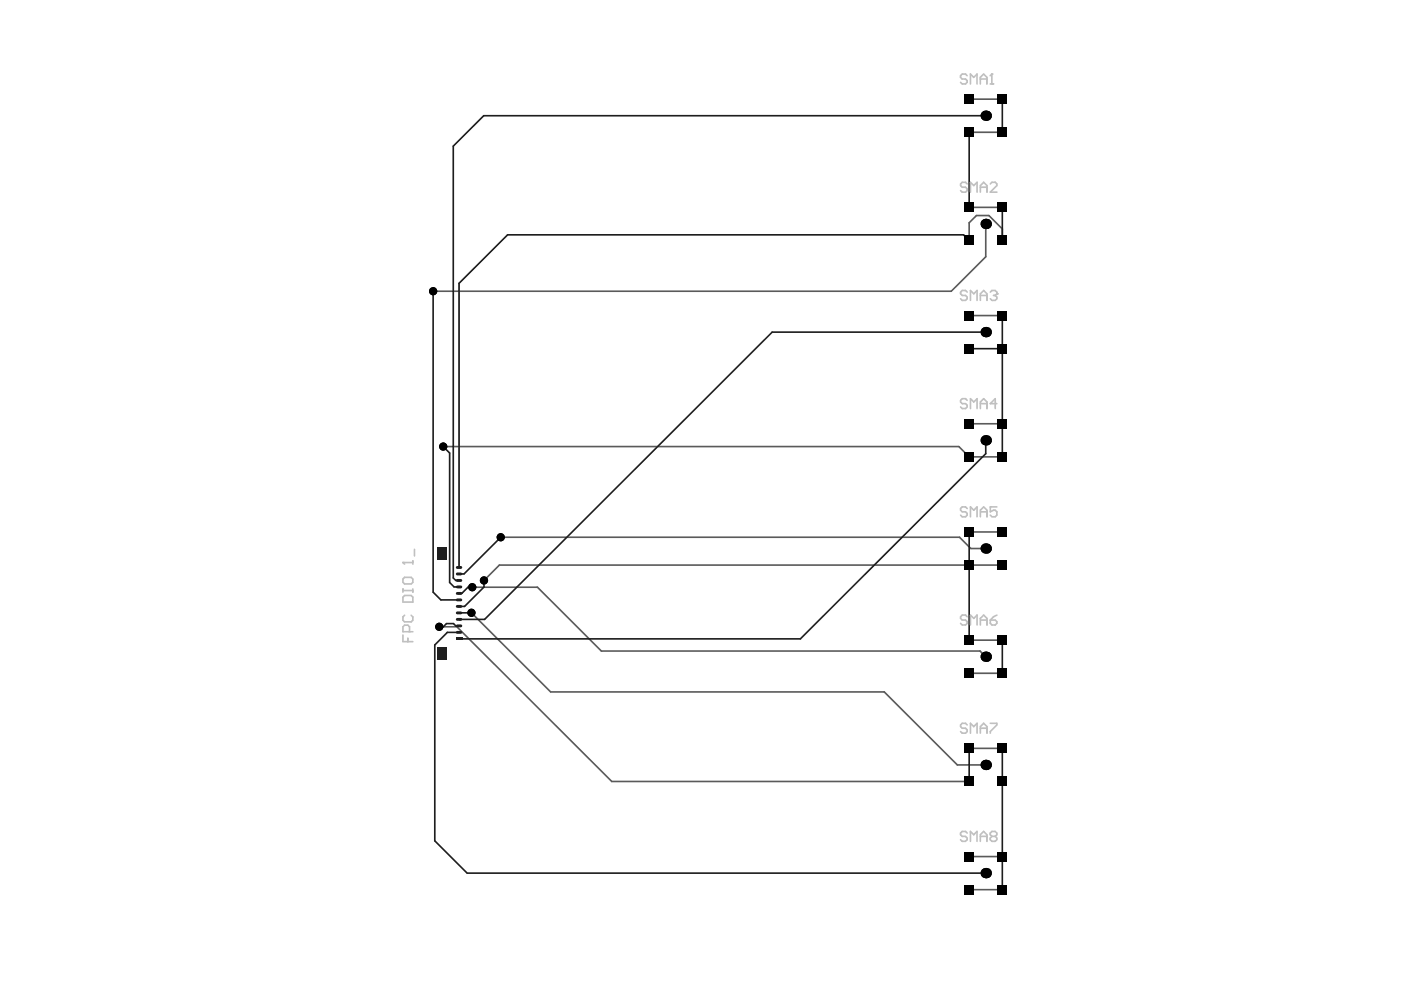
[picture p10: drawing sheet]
<svg xmlns="http://www.w3.org/2000/svg" width="297mm" height="210mm" viewBox="0 0 297 210" stroke-linecap="round" stroke-linejoin="round" font-family="sans-serif">
<g fill="none" stroke="#5a5a5a" stroke-width=".35">
<path d="M205.5 28h7M205.5 21h7M205.5 51v-3.8l1.5-1.5h2.7l2.8 2.8v2.5M205.5 44h7M209 47.5v6.9l-7.3 7.3h-109.9M205.5 66.9h7M94 94.7h109.3l2.2 2.2h7M205.5 89.8h7M106.2 113.9h97.2l2.4 2.4h3.2M205.5 112.8h7M212.5 119.8h-106.6l-3.3 3.3M93.1 132.9h3.8l32.8 32.8h75.8"/>
<path d="M100 129.9l16.8 16.8h70.7l15.5 15.5h6M100.1 124.5h13.9l13.5 13.5h80.3l1.2 1.2M205.5 135.7h7M205.5 158.7h7M205.5 142.8h7M205.5 181.6h7M205.5 188.6h7"/>
</g>
<g fill="#000">
<circle cx="209" cy="24.5" r="1.1"/>
<circle cx="209" cy="47.5" r="1.1"/>
<circle cx="91.8" cy="61.7" r=".87"/>
<circle cx="209" cy="70.4" r="1.1"/>
<circle cx="94" cy="94.7" r=".87"/>
<circle cx="209" cy="93.4" r="1.1"/>
<circle cx="106.2" cy="113.9" r=".87"/>
<circle cx="209" cy="116.3" r="1.1"/>
<circle cx="93.1" cy="132.9" r=".87"/>
<circle cx="100" cy="129.9" r=".87"/>
<circle cx="100.1" cy="124.5" r=".87"/>
<circle cx="102.6" cy="123.1" r=".87"/>
<circle cx="209" cy="139.2" r="1.1"/>
<circle cx="209" cy="162.2" r="1.1"/>
<circle cx="209" cy="185.1" r="1.1"/>
</g>
<g fill="#000">
<path d="M204.4 20h2.1v2.1h-2.1z" fill-rule="evenodd"/>
<path d="M204.4 20h2.1v2.1h-2.1z" fill-rule="evenodd"/>
<path d="M211.5 20h2.1v2.1h-2.1z" fill-rule="evenodd"/>
<path d="M211.5 20h2.1v2.1h-2.1z" fill-rule="evenodd"/>
<path d="M204.4 27h2.1v2.1h-2.1z" fill-rule="evenodd"/>
<path d="M204.4 27h2.1v2.1h-2.1z" fill-rule="evenodd"/>
<path d="M211.5 27h2.1v2.1h-2.1z" fill-rule="evenodd"/>
<path d="M211.5 27h2.1v2.1h-2.1z" fill-rule="evenodd"/>
<path d="M204.4 42.9h2.1v2.1h-2.1z" fill-rule="evenodd"/>
<path d="M204.4 49.9h2.1v2.1h-2.1z" fill-rule="evenodd"/>
<path d="M204.4 42.9h2.1v2.1h-2.1z" fill-rule="evenodd"/>
<path d="M204.4 49.9h2.1v2.1h-2.1z" fill-rule="evenodd"/>
<path d="M211.5 42.9h2.1v2.1h-2.1z" fill-rule="evenodd"/>
<path d="M211.5 49.9h2.1v2.1h-2.1z" fill-rule="evenodd"/>
<path d="M211.5 42.9h2.1v2.1h-2.1z" fill-rule="evenodd"/>
<path d="M211.5 49.9h2.1v2.1h-2.1z" fill-rule="evenodd"/>
<path d="M204.4 65.9h2.1v2.1h-2.1z" fill-rule="evenodd"/>
<path d="M204.4 72.9h2.1v2.1h-2.1z" fill-rule="evenodd"/>
<path d="M204.4 65.9h2.1v2.1h-2.1z" fill-rule="evenodd"/>
<path d="M204.4 72.9h2.1v2.1h-2.1z" fill-rule="evenodd"/>
<path d="M211.5 65.9h2.1v2.1h-2.1z" fill-rule="evenodd"/>
<path d="M211.5 72.9h2.1v2.1h-2.1z" fill-rule="evenodd"/>
<path d="M211.5 65.9h2.1v2.1h-2.1z" fill-rule="evenodd"/>
<path d="M211.5 72.9h2.1v2.1h-2.1z" fill-rule="evenodd"/>
<path d="M204.4 95.8h2.1v2.1h-2.1z" fill-rule="evenodd"/>
<path d="M204.4 88.8h2.1v2.1h-2.1z" fill-rule="evenodd"/>
<path d="M204.4 95.8h2.1v2.1h-2.1z" fill-rule="evenodd"/>
<path d="M204.4 88.8h2.1v2.1h-2.1z" fill-rule="evenodd"/>
<path d="M211.5 95.8h2.1v2.1h-2.1z" fill-rule="evenodd"/>
<path d="M211.5 88.8h2.1v2.1h-2.1z" fill-rule="evenodd"/>
<path d="M211.5 95.8h2.1v2.1h-2.1z" fill-rule="evenodd"/>
<path d="M211.5 88.8h2.1v2.1h-2.1z" fill-rule="evenodd"/>
<path d="M204.4 118.8h2.1v2.1h-2.1z" fill-rule="evenodd"/>
<path d="M204.4 111.7h2.1v2.1h-2.1z" fill-rule="evenodd"/>
<path d="M204.4 118.8h2.1v2.1h-2.1z" fill-rule="evenodd"/>
<path d="M204.4 111.7h2.1v2.1h-2.1z" fill-rule="evenodd"/>
<path d="M211.5 118.8h2.1v2.1h-2.1z" fill-rule="evenodd"/>
<path d="M211.5 111.7h2.1v2.1h-2.1z" fill-rule="evenodd"/>
<path d="M211.5 118.8h2.1v2.1h-2.1z" fill-rule="evenodd"/>
<path d="M211.5 111.7h2.1v2.1h-2.1z" fill-rule="evenodd"/>
<path d="M204.4 134.7h2.1v2.1h-2.1z" fill-rule="evenodd"/>
<path d="M204.4 134.7h2.1v2.1h-2.1z" fill-rule="evenodd"/>
<path d="M211.5 134.7h2.1v2.1h-2.1z" fill-rule="evenodd"/>
<path d="M211.5 134.7h2.1v2.1h-2.1z" fill-rule="evenodd"/>
<path d="M204.4 157.6h2.1v2.1h-2.1z" fill-rule="evenodd"/>
<path d="M204.4 141.7h2.1v2.1h-2.1z" fill-rule="evenodd"/>
<path d="M204.4 157.6h2.1v2.1h-2.1z" fill-rule="evenodd"/>
<path d="M204.4 141.7h2.1v2.1h-2.1z" fill-rule="evenodd"/>
<path d="M211.5 157.6h2.1v2.1h-2.1z" fill-rule="evenodd"/>
<path d="M211.5 141.7h2.1v2.1h-2.1z" fill-rule="evenodd"/>
<path d="M211.5 157.6h2.1v2.1h-2.1z" fill-rule="evenodd"/>
<path d="M211.5 141.7h2.1v2.1h-2.1z" fill-rule="evenodd"/>
<path d="M204.4 164.6h2.1v2.1h-2.1z" fill-rule="evenodd"/>
<path d="M204.4 164.6h2.1v2.1h-2.1z" fill-rule="evenodd"/>
<path d="M211.5 164.6h2.1v2.1h-2.1z" fill-rule="evenodd"/>
<path d="M211.5 164.6h2.1v2.1h-2.1z" fill-rule="evenodd"/>
<path d="M204.4 180.6h2.1v2.1h-2.1z" fill-rule="evenodd"/>
<path d="M204.4 187.6h2.1v2.1h-2.1z" fill-rule="evenodd"/>
<path d="M204.4 180.6h2.1v2.1h-2.1z" fill-rule="evenodd"/>
<path d="M204.4 187.6h2.1v2.1h-2.1z" fill-rule="evenodd"/>
<path d="M211.5 180.6h2.1v2.1h-2.1z" fill-rule="evenodd"/>
<path d="M211.5 187.6h2.1v2.1h-2.1z" fill-rule="evenodd"/>
<path d="M211.5 180.6h2.1v2.1h-2.1z" fill-rule="evenodd"/>
<path d="M211.5 187.6h2.1v2.1h-2.1z" fill-rule="evenodd"/>
</g>
<g fill="none" stroke="#1e1e1e" stroke-width=".35">
<path d="M205.5 28v16M209 24.5h-106.4l-6.5 6.5v91.5l.5 .6h.7M212.5 21v7M205.5 51l-1.2-1.2h-96.7l-10.3 10.3v60.2M212.5 44v7M91.8 61.7v63.9l1.7 1.6h3.8M205.5 73.9h7M209 70.4h-45.3l-61 60.9h-5.4M212.5 66.9v30M94 94.7l1.3 1.3v27.5l1 .9h1M209 93.4v2.8l-39.3 39.3h-72.4M106.2 113.9l-7.8 7.8h-1.1"/>
<path d="M205.5 112.8v22.9M97.3 132.7h-.7l-.5-.5h-1.4l-.7 .7h-.9M97.3 134.1h-2.5l-2.6 2.6v41.6l6.8 6.8h110M100 129.9l-2.7 .1M100.1 124.5h-.9l-1.3 1.3h-.6M102.6 123.1v1.4l-4.1 4.1h-1.2M212.5 135.7v7.1M205.5 158.7v7M212.5 158.7v29.9"/>
</g>
<path d="M96.9 134.1h.8M96.9 131.3h.8M96.9 128.6h.8M96.9 125.8h.8M96.9 123.1h.8M96.9 120.3h.8M96.9 130h.8M96.9 132.7h.8" fill="none" stroke="#1e1e1e" stroke-width=".62"/>
<path d="M96.6 135.1h1.4v.7h-1.4z" fill-rule="evenodd" fill="#1e1e1e"/>
<path d="M96.9 121.7h.8M96.9 124.4h.8M96.9 127.2h.8" fill="none" stroke="#1e1e1e" stroke-width=".62"/>
<g fill="#1e1e1e">
<path d="M92.7 115.9h2.1v2.8h-2.1z" fill-rule="evenodd"/>
<path d="M92.7 137.1h2.1v2.8h-2.1z" fill-rule="evenodd"/>
</g>
<path d="M85.4 119.3h2.1M87.5 118.9v.7M85.4 122.8l.4-.4h1.4l.3 .4v.7l-.3 .3h-1.4l-.4-.3zM85.4 124.9v.7M85.4 126.6l.4-.3h1.4l.3 .3v1.1h-2.1zM85.4 134.6v1.4h2.1M85.4 125.2h2.1M85.8 130.5l-.4 .3v.7l.4 .3h1.4l.3-.3v-.7l-.3-.3M86.5 135.3v.7M86.8 133.9v-1l-.3-.4h-.7l-.4 .4v1h2.1M87.5 124.9v.7" fill="none" stroke="#c0c0c0" stroke-width=".35"/>
<circle cx="85.4" cy="119.3" r=".17" fill="#c0c0c0"/>
<g fill="none" stroke="#c0c0c0" stroke-width=".35">
<path d="M205.1 61.9l-.4-.3h-.7l-.3 .3v.4l.3 .3h.7l.4 .4v.3l-.4 .4h-.7l-.3-.4M205.8 63.7v-2.1l.7 .7 .7-.7v2.1M207.9 63.7v-1.4l.7-.7 .7 .7v1.4M207.9 62.6h1.4M210 61.9l.3-.3h.7l.4 .3v.4M205.1 84.9l-.4-.4h-.7l-.3 .4v.3l.3 .4h.7l.4 .3v.4l-.4 .3h-.7l-.3-.3M205.8 86.6v-2.1l.7 .7 .7-.7v2.1M207.9 86.6v-1.4l.7-.7 .7 .7v1.4M207.9 85.6h1.4M211.4 85.6h-1.4l1-1.1v2.1M85.4 119.3l.4 .3M87.9 116.5v1.4"/>
<path d="M205.1 107.8l-.4-.3h-.7l-.3 .3v.4l.3 .3h.7l.4 .4v.3l-.4 .4h-.7l-.3-.4M205.8 109.6v-2.1l.7 .7 .7-.7v2.1M207.9 109.6v-1.4l.7-.7 .7 .7v1.4M207.9 108.5h1.4M211.4 107.5h-1.4v1l.7-.3h.3l.4 .3v.7l-.4 .4h-.7l-.3-.4M205.1 130.8l-.4-.4h-.7l-.3 .4v.3l.3 .4h.7l.4 .3v.4l-.4 .3h-.7l-.3-.3M205.8 132.5v-2.1l.7 .7 .7-.7v2.1M207.9 132.5v-1.4l.7-.7 .7 .7v1.4M207.9 131.5h1.4M210 131.5h1l.4 .3v.4l-.4 .3h-.7l-.3-.3zM211.4 130.4l-.7 .4-.7 .7M205.1 153.7l-.4-.3h-.7l-.3 .3v.4l.3 .3h.7l.4 .4v.3l-.4 .4h-.7l-.3-.4"/>
<path d="M205.8 155.5v-2.1l.7 .7 .7-.7v2.1M207.9 155.5v-1.4l.7-.7 .7 .7v1.4M207.9 154.4h1.4M210 153.4h1.4v.3l-1.4 1.4v.4M205 176.6l-.3-.3h-.7l-.4 .3v.4l.4 .3h.7l.3 .4v.3l-.3 .4h-.7l-.4-.4M205.7 178.4v-2.1l.7 .7 .7-.7v2.1M207.8 177.3h1.4M207.8 178.4v-1.4l.7-.7 .7 .7v1.4M210.3 177.3l-.4-.3v-.4l.4-.3h.7l.3 .3v.4l-.3 .3M210.3 177.3h.7M210.3 177.3l-.4 .4v.3l.4 .4h.7l.3-.4v-.3l-.3-.4"/>
</g>
<circle cx="211.4" cy="62.3" r=".17" fill="#c0c0c0"/>
<g fill="none" stroke="#c0c0c0" stroke-width=".35">
<path d="M205 16.1l-.3-.4h-.7l-.4 .4v.3l.4 .4h.7l.3 .3v.4l-.3 .3h-.7l-.4-.3M205.7 17.8v-2.1l.7 .7 .7-.7v2.1M207.8 17.8v-1.4l.7-.7 .7 .7v1.4M207.8 16.8h1.4M209.9 17.8h.7M210.3 15.7v2.1M205.1 39l-.4-.4h-.7l-.3 .4v.3l.3 .4h.7l.4 .3v.4l-.4 .3h-.7l-.3-.3M207.9 39.7h1.4M210 39l.3-.4h.7l.4 .4v.3l-1.4 1.4h1.4M205.8 40.7v-2.1l.7 .7 .7-.7v2.1M207.9 40.7v-1.4l.7-.7 .7 .7v1.4M210.7 62.6h.3"/>
<path d="M211 62.6l.4 .4v.3l-.4 .4h-.7l-.3-.4M211.4 62.3l-.4 .3"/>
</g>
<circle cx="210.3" cy="15.7" r=".17" fill="#c0c0c0"/>
<path d="M210.3 15.7l-.4 .4" fill="none" stroke="#c0c0c0" stroke-width=".35"/>
</svg>
